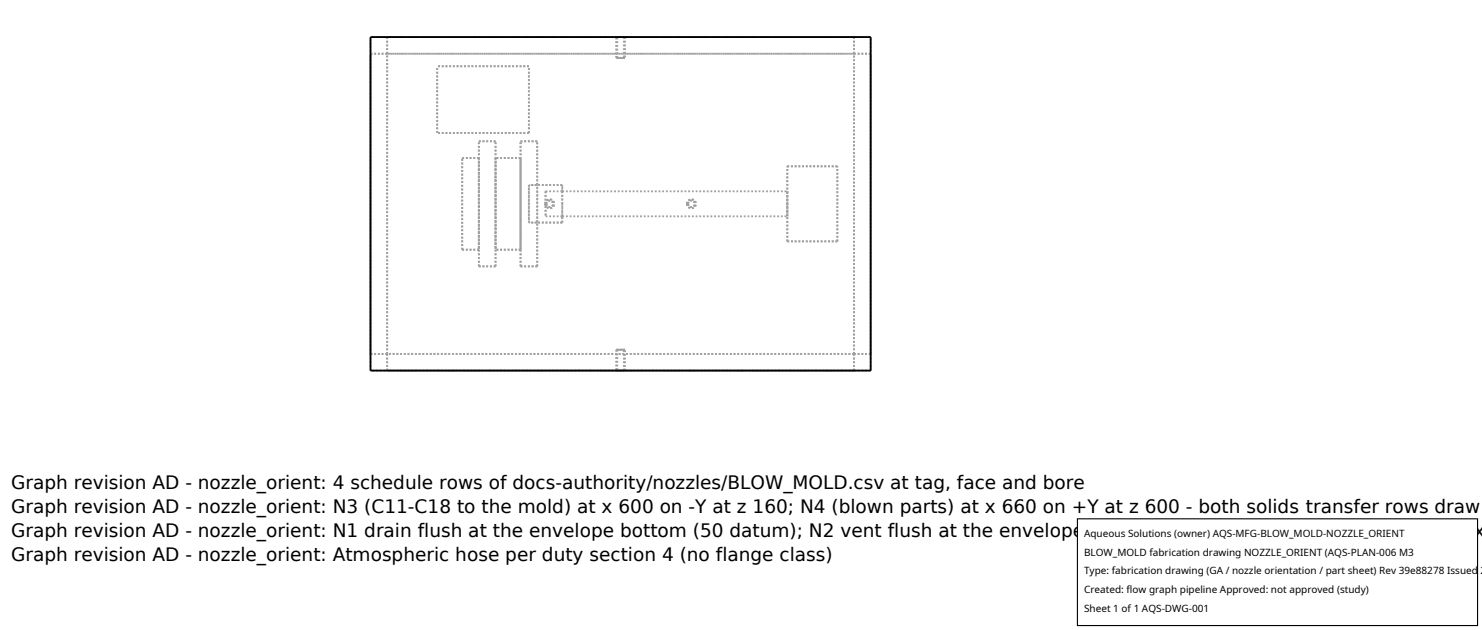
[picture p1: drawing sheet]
<svg xmlns="http://www.w3.org/2000/svg" width="212mm" height="90mm" viewBox="0 0 212 90" stroke-linecap="round" stroke-linejoin="round" font-family="sans-serif">
<defs><g id="words">
<g font-size="2.6">
<text x="1.6" y="69.8">Graph revision AD - nozzle_orient: 4 schedule rows of docs-authority/nozzles/BLOW_MOLD.csv at tag, face and bore</text>
<text x="1.6" y="73.3">Graph revision AD - nozzle_orient: N3 (C11-C18 to the mold) at x 600 on -Y at z 160; N4 (blown parts) at x 660 on +Y at z 600 - both solids transfer rows draw</text>
<text x="1.6" y="76.7">Graph revision AD - nozzle_orient: N1 drain flush at the envelope bottom (50 datum); N2 vent flush at the envelope top - its 800 datum predates the 1600 box</text>
<text x="1.6" y="80.2">Graph revision AD - nozzle_orient: Atmospheric hose per duty section 4 (no flange class)</text>
</g>
<g font-size="1.4">
<text x="154.8" y="76.6">Aqueous Solutions (owner) AQS-MFG-BLOW_MOLD-NOZZLE_ORIENT</text>
<text x="154.8" y="79.3">BLOW_MOLD fabrication drawing NOZZLE_ORIENT (AQS-PLAN-006 M3</text>
<text x="154.8" y="82">Type: fabrication drawing (GA / nozzle orientation / part sheet) Rev 39e88278 Issued 2</text>
<text x="154.8" y="84.7">Created: flow graph pipeline Approved: not approved (study)</text>
<text x="154.8" y="87.4">Sheet 1 of 1 AQS-DWG-001</text>
</g>
</g></defs>
<g fill="none" stroke="#a0a0a0" stroke-width=".26" stroke-dasharray=".3 .3" stroke-linecap="butt">
<path d="M52.9 7.7h2.4M55.3 7.7h66.7M55.3 7.7v-2.4M55.3 5.3v2.4M55.3 7.7h-2.4M62.4 19v-9.5M75.5 19v-9.5M75.5 19h-13.1M75.5 9.5h-13.1M88 8.3v-3M88 8.3h1.3M88 5.3h1.3"/>
<path d="M88.2 8.3v-3M88.2 8.3h.9M88.2 5.3h.9M89.1 8.3h-.9M89.1 5.3h-.9M89.1 5.3v3M89.3 8.3h-1.3M89.3 5.3h-1.3M89.3 5.3v3M122 5.3h-66.7M122 7.7h2.4M122 7.7v-2.4"/>
<path d="M122 5.3v2.4M122 7.7h-66.7M124.4 5.3h-71.5M124.4 7.7h-2.4M66 35.7v-13.1M68.4 38v-17.8M68.4 22.6v13.1M68.4 22.6h-2.4M68.4 35.7h-2.4M70.8 22.6v13.1M70.8 38v-17.8M70.8 38h-2.4"/>
<path d="M70.8 20.2h-2.4M74.3 38v-17.8M74.3 35.7v-13.1M74.3 35.7h-3.5M74.3 22.6h-3.5M75.5 31.8v-5.4M75.5 26.4v5.4M76.7 26.4h-1.2M76.7 31.8v-5.4M76.7 31.8h-1.2M76.7 38v-6.2M76.7 26.4v-6.2"/>
<path d="M76.7 38v-17.8M76.7 20.2h-2.4M76.7 38h-2.4M77.9 29.1l.2-.4 .4-.2 .4 .1 .2 .5-.1 .4-.5 .2-.4-.1-.2-.5M77.9 30.9h2.4M77.9 27.3v3.6M77.9 27.3h2.4M78 29.1l.2-.3 .3-.2 .3 .2 .2 .3-.1 .3-.4 .2-.3-.2-.2-.3M80.3 29.1v1.8M80.3 27.3v1.8M80.3 31.8v-.9M80.3 27.3v-.9"/>
<path d="M80.3 31.8v-5.4M80.3 26.4h-4.8M80.3 31.8h-4.8M80.3 26.4h-3.6M80.3 31.8h-3.6M80.3 30.9h32.1M80.3 27.3h32.1M98.1 29.1l.2-.4 .4-.2 .5 .1 .2 .5-.2 .4-.4 .2-.5-.1-.2-.5M98.1 29.1l.2 .4 .4 .2 .5-.1 .2-.5-.2-.4-.4-.2-.5 .2-.2 .4M98.3 29.1l.1 .3 .3 .2 .4-.2 .1-.3-.1-.3-.3-.2-.4 .2-.1 .3M98.3 29.1l.1-.3 .3-.2 .4 .2 .1 .3-.1 .3-.3 .2-.4-.2-.1-.3M112.4 34.5v-10.8"/>
<path d="M112.4 29.1v1.8M112.4 30.9v-3.6M112.4 27.3v1.8M119.6 34.5v-10.8M119.6 34.5h-7.2M119.6 23.7h-7.2M52.9 52.9v-47.6M52.9 50.5h2.4M52.9 50.5v-42.8M55.3 50.5v-42.8M55.3 52.9v-2.4M55.3 50.5v2.4"/>
<path d="M55.3 50.5h-2.4M88 49.9v3M88 49.9h1.3M88 52.9h1.3M88.2 49.9v3M88.2 49.9h.9M88.2 52.9h.9M89.1 49.9h-.9M89.1 52.9h-.9M89.1 52.9v-3M89.3 49.9h-1.3M89.3 52.9h-1.3"/>
<path d="M89.3 52.9v-3M122 52.9h-66.7M122 50.5h-66.7M122 50.5v-42.8M122 50.5h2.4M122 52.9v-2.4M122 50.5v2.4M124.4 52.9v-47.6M124.4 50.5v-42.8M124.4 52.9h-71.5M124.4 50.5h-2.4"/>
</g>
<path d="M52.9 5.3h71.5v47.6h-71.5z" fill="none" stroke="#000" stroke-width=".26"/>
<path d="M153.9 74.1h57.1v15.2h-57.1z" fill="#fff" stroke="#000" stroke-width=".16"/>
<use href="#words"/>
</svg>
